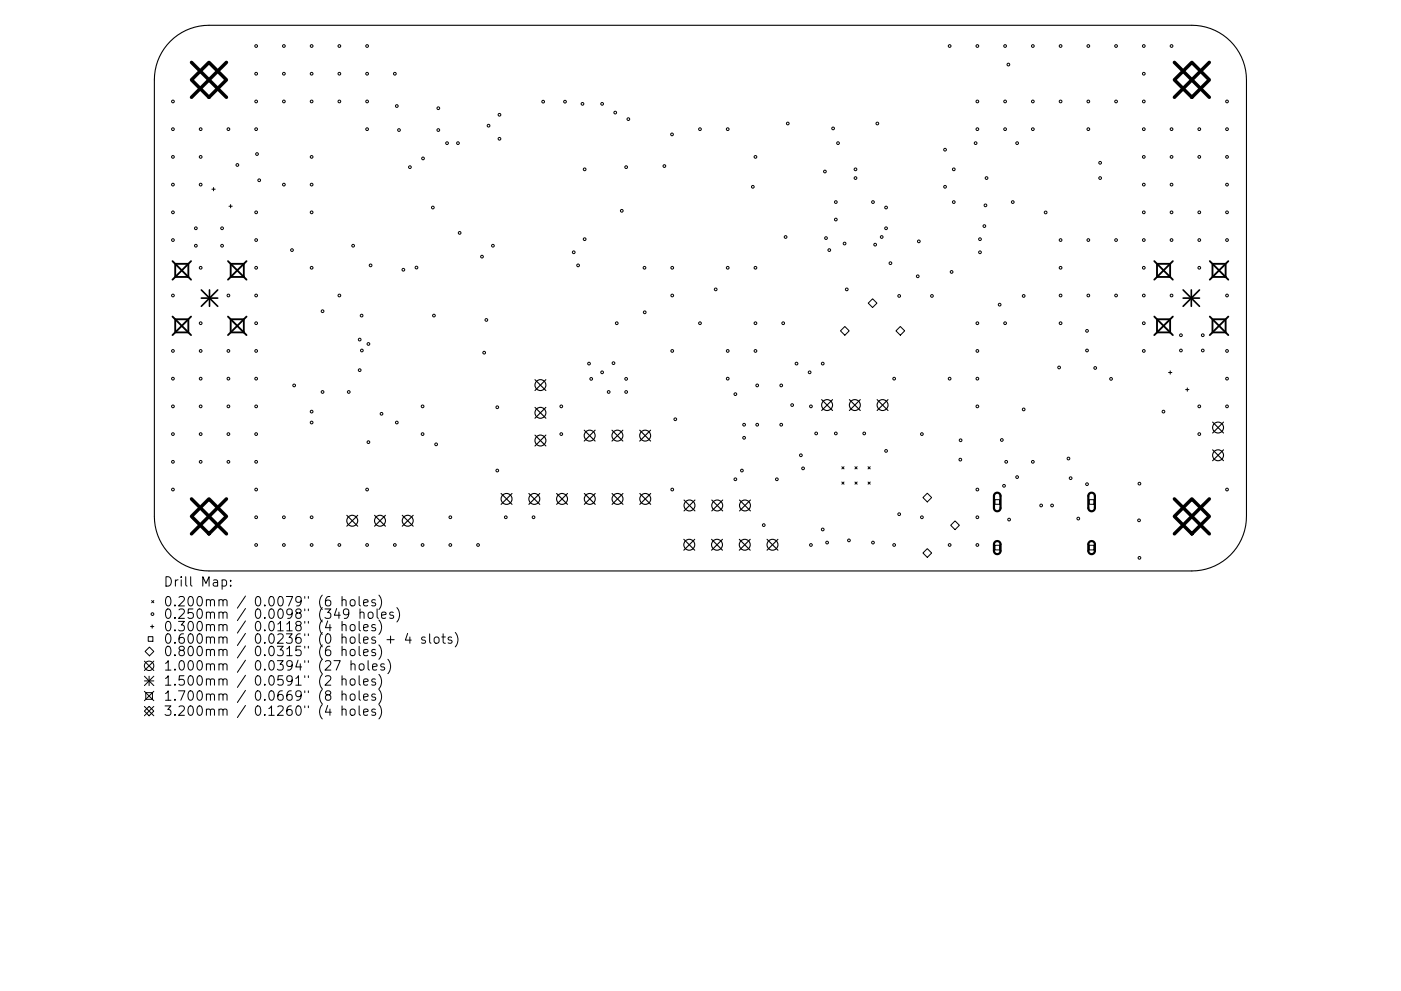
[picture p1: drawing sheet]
<svg xmlns="http://www.w3.org/2000/svg" width="297mm" height="210mm" viewBox="0 0 297 210" stroke-linecap="round" stroke-linejoin="round" font-family="sans-serif">
<defs><g id="words">
<g font-size="2.8">
<text x="34.6" y="124.5">Drill Map:</text>
<text x="34.6" y="128.7">0.200mm / 0.0079&quot; (6 holes)</text>
<text x="34.6" y="131.3">0.250mm / 0.0098&quot; (349 holes)</text>
<text x="34.6" y="133.9">0.300mm / 0.0118&quot; (4 holes)</text>
<text x="34.6" y="136.6">0.600mm / 0.0236&quot; (0 holes + 4 slots)</text>
<text x="34.6" y="139.2">0.800mm / 0.0315&quot; (6 holes)</text>
<text x="34.6" y="142.3">1.000mm / 0.0394&quot; (27 holes)</text>
<text x="34.6" y="145.5">1.500mm / 0.0591&quot; (2 holes)</text>
<text x="34.6" y="148.7">1.700mm / 0.0669&quot; (8 holes)</text>
<text x="34.6" y="151.9">3.200mm / 0.1260&quot; (4 holes)</text>
</g>
</g></defs>
<g fill="none" stroke="#000" stroke-width=".23">
<path d="M36.1 8.8a11.6 11.6 0 0 1 8.2-3.4h208.4a11.6 11.6 0 0 1 11.6 11.5v92.7a11.6 11.6 0 0 1-11.6 11.5h-208.4a11.6 11.6 0 0 1-11.6-11.5v-92.7a11.6 11.6 0 0 1 3.4-8.1zM113.4 80.5l2.3 2.4M113.4 86.4l2.3 2.3M113.4 92.3l2.3 2.3M115.7 80.5l-2.3 2.4M115.7 86.4l-2.3 2.3M115.7 92.3l-2.3 2.3M123.9 91.3l2.3 2.3M126.2 91.3l-2.3 2.3M129.7 91.3l2.4 2.3M132.1 91.3l-2.4 2.3M135.6 91.3l2.3 2.3"/>
<path d="M137.9 91.3l-2.3 2.3M174.2 84.8l2.3 2.3M176.5 84.8l-2.3 2.3M180.1 84.8l2.3 2.3M182.4 84.8l-2.3 2.3M186 84.8l2.3 2.3M188.3 84.8l-2.3 2.3M257.1 89.6l2.3 2.3M257.1 95.4l2.3 2.4M259.4 89.6l-2.3 2.3M259.4 95.4l-2.3 2.4M73.5 109.3l2.3 2.3"/>
<path d="M75.8 109.3l-2.3 2.3M79.4 109.3l2.3 2.3M81.7 109.3l-2.3 2.3M85.3 109.3l2.3 2.3M87.6 109.3l-2.3 2.3M106.2 104.7l2.4 2.3M108.6 104.7l-2.4 2.3M112.1 104.7l2.3 2.3M114.4 104.7l-2.3 2.3M118 104.7l2.3 2.3M120.3 104.7l-2.3 2.3M123.9 104.7l2.3 2.3"/>
<path d="M126.2 104.7l-2.3 2.3M129.8 104.7l2.3 2.3M132.1 104.7l-2.3 2.3M135.7 104.7l2.3 2.3M138 104.7l-2.3 2.3M145 114.4l2.3 2.3M145 106.1l2.3 2.3M147.3 114.4l-2.3 2.3M147.3 106.1l-2.3 2.3M150.9 114.4l2.3 2.3M150.9 106.1l2.3 2.3M153.2 114.4l-2.3 2.3"/>
<path d="M153.2 106.1l-2.3 2.3M156.7 114.4l2.4 2.3M156.8 106.1l2.3 2.3M159.1 114.4l-2.4 2.3M159.1 106.1l-2.3 2.3M162.6 114.4l2.3 2.3M164.9 114.4l-2.3 2.3"/>
<circle cx="114.6" cy="87.6" r="1.16"/>
<circle cx="114.6" cy="81.7" r="1.16"/>
<circle cx="114.6" cy="93.5" r="1.16"/>
<circle cx="125" cy="92.4" r="1.16"/>
<circle cx="130.9" cy="92.4" r="1.16"/>
<circle cx="136.8" cy="92.4" r="1.16"/>
<circle cx="175.4" cy="85.9" r="1.16"/>
<circle cx="181.2" cy="85.9" r="1.16"/>
<circle cx="187.1" cy="85.9" r="1.16"/>
<circle cx="258.3" cy="96.6" r="1.16"/>
<circle cx="258.3" cy="90.7" r="1.16"/>
<circle cx="74.7" cy="110.5" r="1.16"/>
<circle cx="80.6" cy="110.5" r="1.16"/>
<circle cx="86.4" cy="110.5" r="1.16"/>
<circle cx="107.4" cy="105.9" r="1.16"/>
<circle cx="113.3" cy="105.9" r="1.16"/>
<circle cx="119.2" cy="105.9" r="1.16"/>
<circle cx="125" cy="105.9" r="1.16"/>
<circle cx="130.9" cy="105.9" r="1.16"/>
<circle cx="136.8" cy="105.9" r="1.16"/>
<circle cx="146.1" cy="115.6" r="1.16"/>
<circle cx="146.2" cy="107.2" r="1.16"/>
<circle cx="152" cy="115.6" r="1.16"/>
<circle cx="152.1" cy="107.2" r="1.16"/>
<circle cx="157.9" cy="115.6" r="1.16"/>
<circle cx="157.9" cy="107.2" r="1.16"/>
<circle cx="163.8" cy="115.6" r="1.16"/>
</g>
<g fill="none" stroke="#000" stroke-width=".21">
<path d="M45.3 39.8v.7M44.9 40.1h.7M48.5 43.8h.7M48.9 43.4v.7M178.2 70.2l.9-.9 .9 .9-.9 .9zM185 63.4l.9 .9-.9 .9-.9-.9zM190 70.2l.9-.9 .9 .9-.9 .9zM247.8 79h.7M248.1 78.7v.7M178.5 99l.4 .5M178.9 99l-.4 .5M181.3 99l.4 .5"/>
<path d="M181.7 99l-.4 .5M184 99l.5 .5M184.5 99l-.5 .5M251.4 82.7h.7M251.7 82.3v.7M178.5 102.3l.4 .4M178.9 102.3l-.4 .4M181.3 102.3l.4 .4M181.7 102.3l-.4 .4M184 102.3l.5 .4M184.5 102.3l-.5 .4M195.7 105.6l.9-1 .9 1-.9 .9z"/>
<path d="M195.7 117.3l.9-.9 .9 .9-.9 1zM202.5 110.5l.9 .9-.9 1-.9-1zM210.9 106h1v1h-1zM210.9 115.7h1v1h-1zM230.9 106h1v1h-1zM230.9 115.7h1v1h-1zM31.4 135.1h1v1h-1zM31.7 137.3l.9 .9-.9 .9-.9-.9zM31.9 132.9h.7M32.1 127.4l.5 .5M32.3 132.6v.7M32.6 127.4l-.5 .5"/>
<path d="M47.1 123.1l.6-.1 .3 .4v.6l-.1 .3h-.8M48.9 124.2v.2M48.9 123.1v.2M72.5 127.4l.3-.2 .5 .1 .1 1.3M72.5 132.7a.5 .5 0 0 1 .9 .1v1M72.5 138a.5 .5 0 0 1 .9 .1v1M72.5 126.6v2M72.5 131.8v2M72.5 137.1v2M74 130.1l-.4 .3-.6-.1-.2-.2v-.5l.2-.3 .6-.1 .3 .2a1.32 1.32 0 0 1-.5 1.8h-.4M74.3 132.7a.54 .54 0 0 1 .6-.2 .54 .54 0 0 1 .4 .4v.6a.54 .54 0 0 1-.5 .4 .54 .54 0 0 1-.6-.4zM74.3 138a.54 .54 0 0 1 .6-.2 .54 .54 0 0 1 .4 .4v.5a.54 .54 0 0 1-.5 .4 .54 .54 0 0 1-.6-.4z"/>
<path d="M74.4 127.3l.2-.1a.54 .54 0 0 1 .7 .4v.6a.54 .54 0 0 1-.5 .4 .54 .54 0 0 1-.6-.4v-.6zM76.1 126.6v1.7l.3 .3M76.1 131.8v1.8l.3 .2M76.1 137.1v1.7l.3 .3M76.3 130.1a.5 .5 0 0 1 .9 0v1.1M76.3 129.2v2M77.1 127.9l.9-.2v-.4l-.6-.1-.3 .3 .1 1h.8M77.1 133.2l.9-.2v-.4l-.6-.1-.3 .3 .1 .9h.8M77.1 138.5l.9-.2v-.4l-.6-.1-.3 .3 .1 .9h.8M78.1 130.1a.54 .54 0 0 1 .6-.2 .54 .54 0 0 1 .4 .3v.6a.54 .54 0 0 1-.5 .4 .54 .54 0 0 1-.6-.4zM79.6 127.3l-.5-.1-.3 .3 .1 .3 .7 .2v.5h-.8M79.6 132.6l-.5-.1-.3 .3 .1 .3 .7 .2v.4h-.8"/>
<path d="M79.6 137.9l-.5-.1-.3 .3 .1 .3 .7 .1v.5h-.8M80 129.2v1.7l.2 .3M80.3 126.3a2.29 2.29 0 0 1 0 3M80.3 131.6a2.29 2.29 0 0 1 0 3M80.3 136.8a2.29 2.29 0 0 1 0 3.1M80.9 130.5l1-.2-.1-.3-.6-.1-.3 .2 .1 1h.8M82 135.7h1.6M82.2 139.9a2.29 2.29 0 0 1 0 3M82.8 135v1.5M83.4 130l-.5-.1-.3 .2 .1 .3 .7 .2v.5h-.8M84.1 128.9a2.29 2.29 0 0 1 0 3.1M86.4 134.4l-.4 1.4h1.2"/>
<path d="M86.9 135.1v1.4M90.1 135.2l-.4-.1-.3 .3 .1 .3 .6 .2v.5h-.7M91.1 134.5v1.7l.3 .3M92.1 135.3a.54 .54 0 0 1 .6-.2 .54 .54 0 0 1 .4 .4v.6a.54 .54 0 0 1-.5 .4 .54 .54 0 0 1-.6-.4zM93.7 135.1h.7M94 134.5v1.7v.2l.4 .1M95.8 135.2l-.5-.1-.3 .3 .1 .3 .7 .2v.5h-.8M96.5 134.2a2.29 2.29 0 0 1 0 3M30.6 140.3l2 2M30.6 143.5l2 2M30.6 144.5h2M30.6 146.7l2 2"/>
<path d="M30.6 149.9l2 2M30.9 147h1.4v1.4h-1.4zM31.6 149.9l1 1-1 1-1-1zM31.6 143.5v2M32.6 140.3l-2 2M32.6 143.5l-2 2M32.6 146.7l-2 2M32.6 149.9l-2 2M70.8 140.2h1.3l-.8 2M72.5 144.2a.5 .5 0 0 1 .9 .1v1.1M72.5 147.4a.5 .5 0 0 1 .9 .1v1.1M72.5 150.6a.5 .5 0 0 1 .9 .1v1.1"/>
<path d="M72.5 143.4v2M72.5 146.6v2M72.5 149.8v2M74.3 144.2a.54 .54 0 0 1 .6-.2 .54 .54 0 0 1 .4 .4v.6a.54 .54 0 0 1-.5 .4 .54 .54 0 0 1-.6-.4zM74.3 147.4a.54 .54 0 0 1 .6-.2 .54 .54 0 0 1 .4 .4v.6a.54 .54 0 0 1-.5 .4 .54 .54 0 0 1-.6-.4zM74.3 150.6a.54 .54 0 0 1 .6-.2 .54 .54 0 0 1 .4 .4v.6a.54 .54 0 0 1-.5 .4 .54 .54 0 0 1-.6-.4zM74.4 141a.5 .5 0 0 1 .9 .1v1.1M74.4 140.2v2M76.1 143.4v1.7l.3 .3M76.1 146.6v1.7l.3 .3M76.1 149.8v1.7l.3 .3M76.3 140.9a.54 .54 0 0 1 .9 .3v.6a.54 .54 0 0 1-.5 .4 .54 .54 0 0 1-.6-.4v-.6z"/>
<path d="M77.1 144.7l.9-.2v-.4l-.6-.1-.3 .3 .1 1h.8M77.1 147.9l.9-.2v-.4l-.6-.1-.3 .3 .1 1h.8M77.1 151.1l.9-.2v-.4l-.6-.1-.3 .3 .1 1h.8M78 140.2v1.7l.3 .3M79 141.5l1-.2-.1-.4-.6-.1-.3 .3 .1 1h.8M79.6 144.1l-.5-.1-.3 .3 .1 .3 .7 .2v.5h-.8M79.6 147.3l-.5-.1-.3 .3 .1 .3 .7 .2v.5h-.8M79.6 150.5l-.5-.1-.3 .3 .1 .3 .7 .2v.5h-.8M80.3 143.1a2.29 2.29 0 0 1 0 3M80.3 146.3a2.29 2.29 0 0 1 0 3M80.3 149.5a2.29 2.29 0 0 1 0 3M81.5 140.9l-.5-.1-.3 .3 .1 .3 .7 .2v.5h-.8"/>
<circle cx="54.3" cy="15.6" r=".29"/>
<circle cx="54.3" cy="9.8" r=".29"/>
<circle cx="60.2" cy="15.6" r=".29"/>
<circle cx="60.2" cy="9.8" r=".29"/>
<circle cx="66.1" cy="15.6" r=".29"/>
<circle cx="66.1" cy="9.8" r=".29"/>
<circle cx="72" cy="15.6" r=".29"/>
<circle cx="72" cy="9.8" r=".29"/>
<circle cx="77.8" cy="15.6" r=".29"/>
<circle cx="77.8" cy="9.8" r=".29"/>
<circle cx="83.7" cy="15.6" r=".29"/>
<circle cx="201.3" cy="9.8" r=".29"/>
<circle cx="207.2" cy="9.8" r=".29"/>
<circle cx="213.1" cy="9.8" r=".29"/>
<circle cx="213.8" cy="13.7" r=".29"/>
<circle cx="219" cy="9.8" r=".29"/>
<circle cx="224.9" cy="9.8" r=".29"/>
<circle cx="230.7" cy="9.8" r=".29"/>
<circle cx="236.6" cy="9.8" r=".29"/>
<circle cx="242.5" cy="15.6" r=".29"/>
<circle cx="242.5" cy="9.8" r=".29"/>
<circle cx="248.4" cy="9.8" r=".29"/>
<circle cx="36.7" cy="33.3" r=".29"/>
<circle cx="36.7" cy="21.5" r=".29"/>
<circle cx="36.7" cy="39.2" r=".29"/>
<circle cx="36.7" cy="27.4" r=".29"/>
<circle cx="42.5" cy="33.3" r=".29"/>
<circle cx="42.5" cy="27.4" r=".29"/>
<circle cx="42.5" cy="39.2" r=".29"/>
<circle cx="48.4" cy="27.4" r=".29"/>
<circle cx="50.3" cy="35" r=".29"/>
<circle cx="54.3" cy="21.5" r=".29"/>
<circle cx="54.3" cy="27.4" r=".29"/>
<circle cx="54.5" cy="32.7" r=".29"/>
<circle cx="55" cy="38.2" r=".29"/>
<circle cx="60.2" cy="21.5" r=".29"/>
<circle cx="60.2" cy="39.2" r=".29"/>
<circle cx="66.1" cy="21.5" r=".29"/>
<circle cx="66.1" cy="33.3" r=".29"/>
<circle cx="66.1" cy="39.2" r=".29"/>
<circle cx="72" cy="21.5" r=".29"/>
<circle cx="77.8" cy="21.5" r=".29"/>
<circle cx="77.8" cy="27.4" r=".29"/>
<circle cx="84.1" cy="22.5" r=".29"/>
<circle cx="84.6" cy="27.6" r=".29"/>
<circle cx="86.9" cy="35.5" r=".29"/>
<circle cx="89.7" cy="33.6" r=".29"/>
<circle cx="92.9" cy="27.6" r=".29"/>
<circle cx="92.9" cy="23" r=".29"/>
<circle cx="94.8" cy="30.4" r=".29"/>
<circle cx="97.1" cy="30.4" r=".29"/>
<circle cx="103.6" cy="26.7" r=".29"/>
<circle cx="105.9" cy="29.4" r=".29"/>
<circle cx="105.9" cy="24.4" r=".29"/>
<circle cx="115.2" cy="21.6" r=".29"/>
<circle cx="119.8" cy="21.6" r=".29"/>
<circle cx="123.5" cy="22" r=".29"/>
<circle cx="124" cy="35.9" r=".29"/>
<circle cx="127.7" cy="22" r=".29"/>
<circle cx="130.4" cy="23.9" r=".29"/>
<circle cx="132.8" cy="35.5" r=".29"/>
<circle cx="133.2" cy="25.3" r=".29"/>
<circle cx="140.9" cy="35.2" r=".29"/>
<circle cx="142.5" cy="28.5" r=".29"/>
<circle cx="148.4" cy="27.4" r=".29"/>
<circle cx="154.3" cy="27.4" r=".29"/>
<circle cx="159.6" cy="39.6" r=".29"/>
<circle cx="160.2" cy="33.3" r=".29"/>
<circle cx="167" cy="26.2" r=".29"/>
<circle cx="174.9" cy="36.4" r=".29"/>
<circle cx="176.6" cy="27.2" r=".29"/>
<circle cx="177.7" cy="30.4" r=".29"/>
<circle cx="181.4" cy="37.8" r=".29"/>
<circle cx="181.4" cy="35.9" r=".29"/>
<circle cx="186" cy="26.2" r=".29"/>
<circle cx="200.4" cy="39.6" r=".29"/>
<circle cx="200.4" cy="31.8" r=".29"/>
<circle cx="202.2" cy="35.9" r=".29"/>
<circle cx="206.9" cy="30.4" r=".29"/>
<circle cx="207.2" cy="21.5" r=".29"/>
<circle cx="207.2" cy="27.4" r=".29"/>
<circle cx="209.2" cy="37.8" r=".29"/>
<circle cx="213.1" cy="21.5" r=".29"/>
<circle cx="213.1" cy="27.4" r=".29"/>
<circle cx="215.6" cy="30.4" r=".29"/>
<circle cx="219" cy="21.5" r=".29"/>
<circle cx="219" cy="27.4" r=".29"/>
<circle cx="224.9" cy="21.5" r=".29"/>
<circle cx="230.7" cy="21.5" r=".29"/>
<circle cx="230.7" cy="27.4" r=".29"/>
<circle cx="233.2" cy="37.8" r=".29"/>
<circle cx="233.2" cy="34.5" r=".29"/>
<circle cx="236.6" cy="21.5" r=".29"/>
<circle cx="242.5" cy="21.5" r=".29"/>
<circle cx="242.5" cy="33.3" r=".29"/>
<circle cx="242.5" cy="39.2" r=".29"/>
<circle cx="242.5" cy="27.4" r=".29"/>
<circle cx="248.4" cy="33.3" r=".29"/>
<circle cx="248.4" cy="27.4" r=".29"/>
<circle cx="248.4" cy="39.2" r=".29"/>
<circle cx="254.3" cy="33.3" r=".29"/>
<circle cx="254.3" cy="27.4" r=".29"/>
<circle cx="260.2" cy="33.3" r=".29"/>
<circle cx="260.2" cy="21.5" r=".29"/>
<circle cx="260.2" cy="27.4" r=".29"/>
<circle cx="260.2" cy="39.2" r=".29"/>
<circle cx="36.7" cy="45.1" r=".29"/>
<circle cx="36.7" cy="50.9" r=".29"/>
<circle cx="41.5" cy="52.1" r=".29"/>
<circle cx="41.5" cy="48.4" r=".29"/>
<circle cx="42.5" cy="56.8" r=".29"/>
<circle cx="47.1" cy="52.1" r=".29"/>
<circle cx="47.1" cy="48.4" r=".29"/>
<circle cx="54.3" cy="56.8" r=".29"/>
<circle cx="54.3" cy="45.1" r=".29"/>
<circle cx="54.3" cy="50.9" r=".29"/>
<circle cx="61.9" cy="53.1" r=".29"/>
<circle cx="66.1" cy="56.8" r=".29"/>
<circle cx="66.1" cy="45.1" r=".29"/>
<circle cx="74.9" cy="52.1" r=".29"/>
<circle cx="78.6" cy="56.3" r=".29"/>
<circle cx="85.5" cy="57.2" r=".29"/>
<circle cx="88.3" cy="56.8" r=".29"/>
<circle cx="91.8" cy="44" r=".29"/>
<circle cx="97.5" cy="49.4" r=".29"/>
<circle cx="102.2" cy="54.5" r=".29"/>
<circle cx="104.5" cy="52.1" r=".29"/>
<circle cx="121.6" cy="53.5" r=".29"/>
<circle cx="122.6" cy="56.3" r=".29"/>
<circle cx="124" cy="50.7" r=".29"/>
<circle cx="131.8" cy="44.7" r=".29"/>
<circle cx="136.6" cy="56.8" r=".29"/>
<circle cx="142.5" cy="56.8" r=".29"/>
<circle cx="154.3" cy="56.8" r=".29"/>
<circle cx="160.2" cy="56.8" r=".29"/>
<circle cx="166.6" cy="50.3" r=".29"/>
<circle cx="175.1" cy="50.5" r=".29"/>
<circle cx="175.8" cy="53.1" r=".29"/>
<circle cx="177.2" cy="42.9" r=".29"/>
<circle cx="177.2" cy="46.6" r=".29"/>
<circle cx="179.1" cy="51.7" r=".29"/>
<circle cx="185.1" cy="42.9" r=".29"/>
<circle cx="185.5" cy="51.9" r=".29"/>
<circle cx="186.9" cy="50.3" r=".29"/>
<circle cx="187.9" cy="48.4" r=".29"/>
<circle cx="187.9" cy="44" r=".29"/>
<circle cx="188.8" cy="55.8" r=".29"/>
<circle cx="194.6" cy="58.6" r=".29"/>
<circle cx="194.8" cy="51.2" r=".29"/>
<circle cx="201.8" cy="57.7" r=".29"/>
<circle cx="202.2" cy="42.9" r=".29"/>
<circle cx="207.8" cy="53.5" r=".29"/>
<circle cx="207.8" cy="50.7" r=".29"/>
<circle cx="208.7" cy="48" r=".29"/>
<circle cx="208.9" cy="43.6" r=".29"/>
<circle cx="214.7" cy="42.9" r=".29"/>
<circle cx="221.7" cy="45.1" r=".29"/>
<circle cx="224.9" cy="56.8" r=".29"/>
<circle cx="224.9" cy="50.9" r=".29"/>
<circle cx="230.7" cy="50.9" r=".29"/>
<circle cx="236.6" cy="50.9" r=".29"/>
<circle cx="242.5" cy="56.8" r=".29"/>
<circle cx="242.5" cy="45.1" r=".29"/>
<circle cx="242.5" cy="50.9" r=".29"/>
<circle cx="248.4" cy="45.1" r=".29"/>
<circle cx="248.4" cy="50.9" r=".29"/>
<circle cx="254.3" cy="56.8" r=".29"/>
<circle cx="254.3" cy="45.1" r=".29"/>
<circle cx="254.3" cy="50.9" r=".29"/>
<circle cx="260.2" cy="45.1" r=".29"/>
<circle cx="260.2" cy="50.9" r=".29"/>
<circle cx="36.7" cy="74.5" r=".29"/>
<circle cx="36.7" cy="62.7" r=".29"/>
<circle cx="42.5" cy="68.6" r=".29"/>
<circle cx="42.5" cy="74.5" r=".29"/>
<circle cx="48.4" cy="74.5" r=".29"/>
<circle cx="48.4" cy="62.7" r=".29"/>
<circle cx="54.3" cy="74.5" r=".29"/>
<circle cx="54.3" cy="68.6" r=".29"/>
<circle cx="54.3" cy="62.7" r=".29"/>
<circle cx="68.4" cy="66" r=".29"/>
<circle cx="72" cy="62.7" r=".29"/>
<circle cx="76.3" cy="72" r=".29"/>
<circle cx="76.3" cy="78.5" r=".29"/>
<circle cx="76.7" cy="67" r=".29"/>
<circle cx="76.7" cy="74.4" r=".29"/>
<circle cx="78.1" cy="73" r=".29"/>
<circle cx="92" cy="67" r=".29"/>
<circle cx="102.7" cy="74.8" r=".29"/>
<circle cx="103.1" cy="67.9" r=".29"/>
<circle cx="124.9" cy="77.1" r=".29"/>
<circle cx="127.7" cy="79" r=".29"/>
<circle cx="130.1" cy="77.1" r=".29"/>
<circle cx="130.8" cy="68.6" r=".29"/>
<circle cx="136.7" cy="66.3" r=".29"/>
<circle cx="142.5" cy="74.5" r=".29"/>
<circle cx="142.5" cy="62.7" r=".29"/>
<circle cx="148.4" cy="68.6" r=".29"/>
<circle cx="151.7" cy="61.4" r=".29"/>
<circle cx="154.3" cy="74.5" r=".29"/>
<circle cx="160.2" cy="68.6" r=".29"/>
<circle cx="160.2" cy="74.5" r=".29"/>
<circle cx="166.1" cy="68.6" r=".29"/>
<circle cx="168.9" cy="77.1" r=".29"/>
<circle cx="171.7" cy="79" r=".29"/>
<circle cx="174.4" cy="77.1" r=".29"/>
<circle cx="179.5" cy="61.4" r=".29"/>
<circle cx="190.6" cy="62.8" r=".29"/>
<circle cx="197.6" cy="62.8" r=".29"/>
<circle cx="207.2" cy="74.5" r=".29"/>
<circle cx="207.2" cy="68.6" r=".29"/>
<circle cx="211.9" cy="64.6" r=".29"/>
<circle cx="213.1" cy="68.6" r=".29"/>
<circle cx="217" cy="62.8" r=".29"/>
<circle cx="224.6" cy="78" r=".29"/>
<circle cx="224.9" cy="68.6" r=".29"/>
<circle cx="224.9" cy="62.7" r=".29"/>
<circle cx="230.5" cy="74.4" r=".29"/>
<circle cx="230.5" cy="70.2" r=".29"/>
<circle cx="230.7" cy="62.7" r=".29"/>
<circle cx="232.2" cy="78.1" r=".29"/>
<circle cx="236.6" cy="62.7" r=".29"/>
<circle cx="242.5" cy="74.5" r=".29"/>
<circle cx="242.5" cy="68.6" r=".29"/>
<circle cx="242.5" cy="62.7" r=".29"/>
<circle cx="248.4" cy="62.7" r=".29"/>
<circle cx="250.4" cy="71.1" r=".29"/>
<circle cx="250.4" cy="74.4" r=".29"/>
<circle cx="255" cy="71.1" r=".29"/>
<circle cx="255" cy="74.4" r=".29"/>
<circle cx="260.2" cy="74.5" r=".29"/>
<circle cx="260.2" cy="62.7" r=".29"/>
<circle cx="36.7" cy="98" r=".29"/>
<circle cx="36.7" cy="86.2" r=".29"/>
<circle cx="36.7" cy="92.1" r=".29"/>
<circle cx="36.7" cy="80.3" r=".29"/>
<circle cx="42.5" cy="98" r=".29"/>
<circle cx="42.5" cy="86.2" r=".29"/>
<circle cx="42.5" cy="92.1" r=".29"/>
<circle cx="42.5" cy="80.3" r=".29"/>
<circle cx="48.4" cy="98" r=".29"/>
<circle cx="48.4" cy="86.2" r=".29"/>
<circle cx="48.4" cy="92.1" r=".29"/>
<circle cx="48.4" cy="80.3" r=".29"/>
<circle cx="54.3" cy="98" r=".29"/>
<circle cx="54.3" cy="86.2" r=".29"/>
<circle cx="54.3" cy="92.1" r=".29"/>
<circle cx="54.3" cy="80.3" r=".29"/>
<circle cx="62.4" cy="81.8" r=".29"/>
<circle cx="66.1" cy="89.6" r=".29"/>
<circle cx="66.1" cy="87.3" r=".29"/>
<circle cx="68.4" cy="83.2" r=".29"/>
<circle cx="73.9" cy="83.2" r=".29"/>
<circle cx="78.1" cy="93.8" r=".29"/>
<circle cx="80.9" cy="87.8" r=".29"/>
<circle cx="84.1" cy="89.6" r=".29"/>
<circle cx="89.6" cy="86.2" r=".29"/>
<circle cx="89.6" cy="92.1" r=".29"/>
<circle cx="92.5" cy="94.3" r=".29"/>
<circle cx="105.4" cy="86.4" r=".29"/>
<circle cx="105.4" cy="99.8" r=".29"/>
<circle cx="119" cy="86.2" r=".29"/>
<circle cx="119" cy="92.1" r=".29"/>
<circle cx="125.3" cy="80.4" r=".29"/>
<circle cx="129.1" cy="83.2" r=".29"/>
<circle cx="132.8" cy="83.2" r=".29"/>
<circle cx="132.8" cy="80.4" r=".29"/>
<circle cx="143.2" cy="89" r=".29"/>
<circle cx="154.3" cy="80.3" r=".29"/>
<circle cx="155.9" cy="83.6" r=".29"/>
<circle cx="157.3" cy="99.8" r=".29"/>
<circle cx="157.8" cy="92.9" r=".29"/>
<circle cx="157.8" cy="90.1" r=".29"/>
<circle cx="160.5" cy="81.8" r=".29"/>
<circle cx="160.5" cy="90.1" r=".29"/>
<circle cx="165.6" cy="81.8" r=".29"/>
<circle cx="165.6" cy="90.1" r=".29"/>
<circle cx="168" cy="85.9" r=".29"/>
<circle cx="169.8" cy="96.6" r=".29"/>
<circle cx="170.3" cy="99.4" r=".29"/>
<circle cx="171.9" cy="86.2" r=".29"/>
<circle cx="173" cy="92" r=".29"/>
<circle cx="177.2" cy="92" r=".29"/>
<circle cx="183.2" cy="92" r=".29"/>
<circle cx="187.9" cy="95.7" r=".29"/>
<circle cx="189.6" cy="80.3" r=".29"/>
<circle cx="195.5" cy="92.1" r=".29"/>
<circle cx="201.3" cy="80.3" r=".29"/>
<circle cx="203.6" cy="97.5" r=".29"/>
<circle cx="203.7" cy="93.4" r=".29"/>
<circle cx="207.2" cy="86.2" r=".29"/>
<circle cx="207.2" cy="80.3" r=".29"/>
<circle cx="212.4" cy="93.4" r=".29"/>
<circle cx="213.3" cy="98" r=".29"/>
<circle cx="217" cy="86.9" r=".29"/>
<circle cx="219" cy="98" r=".29"/>
<circle cx="226.5" cy="97.3" r=".29"/>
<circle cx="235.6" cy="80.4" r=".29"/>
<circle cx="246.7" cy="87.3" r=".29"/>
<circle cx="254.3" cy="86.2" r=".29"/>
<circle cx="254.3" cy="92.1" r=".29"/>
<circle cx="260.2" cy="86.2" r=".29"/>
<circle cx="260.2" cy="80.3" r=".29"/>
<circle cx="36.7" cy="103.9" r=".29"/>
<circle cx="54.3" cy="109.7" r=".29"/>
<circle cx="54.3" cy="103.9" r=".29"/>
<circle cx="54.3" cy="115.6" r=".29"/>
<circle cx="60.2" cy="109.7" r=".29"/>
<circle cx="60.2" cy="115.6" r=".29"/>
<circle cx="66.1" cy="109.7" r=".29"/>
<circle cx="66.1" cy="115.6" r=".29"/>
<circle cx="72" cy="115.6" r=".29"/>
<circle cx="77.8" cy="103.9" r=".29"/>
<circle cx="77.8" cy="115.6" r=".29"/>
<circle cx="83.7" cy="115.6" r=".29"/>
<circle cx="89.6" cy="115.6" r=".29"/>
<circle cx="95.5" cy="109.7" r=".29"/>
<circle cx="95.5" cy="115.6" r=".29"/>
<circle cx="101.4" cy="115.6" r=".29"/>
<circle cx="107.2" cy="109.7" r=".29"/>
<circle cx="113.1" cy="109.7" r=".29"/>
<circle cx="142.5" cy="103.9" r=".29"/>
<circle cx="155.9" cy="101.7" r=".29"/>
<circle cx="161.9" cy="111.4" r=".29"/>
<circle cx="164.7" cy="101.7" r=".29"/>
<circle cx="171.9" cy="115.6" r=".29"/>
<circle cx="174.4" cy="112.3" r=".29"/>
<circle cx="175.4" cy="115.1" r=".29"/>
<circle cx="180" cy="114.7" r=".29"/>
<circle cx="185.1" cy="115.1" r=".29"/>
<circle cx="189.6" cy="115.6" r=".29"/>
<circle cx="190.6" cy="109.1" r=".29"/>
<circle cx="195.5" cy="109.7" r=".29"/>
<circle cx="201.3" cy="115.6" r=".29"/>
<circle cx="207.2" cy="109.7" r=".29"/>
<circle cx="207.2" cy="103.9" r=".29"/>
<circle cx="207.2" cy="115.6" r=".29"/>
<circle cx="212.9" cy="103.1" r=".29"/>
<circle cx="213.9" cy="110.2" r=".29"/>
<circle cx="215.6" cy="101.2" r=".29"/>
<circle cx="220.7" cy="107.2" r=".29"/>
<circle cx="223.1" cy="107.2" r=".29"/>
<circle cx="227" cy="101.5" r=".29"/>
<circle cx="228.6" cy="110" r=".29"/>
<circle cx="230.5" cy="102.7" r=".29"/>
<circle cx="241.5" cy="110.4" r=".29"/>
<circle cx="241.6" cy="118.4" r=".29"/>
<circle cx="241.6" cy="102.6" r=".29"/>
<circle cx="260.2" cy="103.9" r=".29"/>
<circle cx="32.3" cy="130.3" r=".29"/>
<circle cx="31.6" cy="141.3" r="1"/>
</g>
<path d="M210.9 104.7a.69 .69 0 0 1 .8-.1 .69 .69 0 0 1 .4 .6v2.6a.69 .69 0 0 1-.7 .7 .69 .69 0 0 1-.7-.7v-2.6zM210.9 115a.69 .69 0 0 1 .8-.2 .69 .69 0 0 1 .4 .7v1.4a.69 .69 0 0 1-.7 .7 .69 .69 0 0 1-.7-.7v-1.5zM230.9 104.7a.69 .69 0 0 1 .8-.1 .69 .69 0 0 1 .4 .6v2.6a.69 .69 0 0 1-.7 .7 .69 .69 0 0 1-.7-.7v-2.6zM230.9 115a.69 .69 0 0 1 .8-.2 .69 .69 0 0 1 .4 .7v1.4a.69 .69 0 0 1-.7 .7 .69 .69 0 0 1-.7-.7v-1.5z" fill="none" stroke="#000" stroke-width=".46"/>
<path d="M42.7 61.5l3.5 3.5M42.7 63.3h3.5M44.4 61.5v3.5M46.2 61.5l-3.5 3.5M250.8 63.3h3.5M250.8 61.5l3.5 3.5M252.6 61.5v3.5M254.3 61.5l-3.5 3.5" fill="none" stroke="#000" stroke-width=".35"/>
<g fill="none" stroke="#000" stroke-width=".39">
<path d="M36.6 55.4l3.9 3.9M37.1 56h2.8v2.8h-2.8zM40.5 55.4l-3.9 3.9M48.3 55.4l4 3.9M48.9 56h2.8v2.8h-2.8zM52.3 55.4l-4 3.9M244.7 55.4l4 3.9M245.3 56h2.8v2.8h-2.8zM248.7 55.4l-4 3.9M256.5 55.4l3.9 3.9M257.1 56h2.8v2.8h-2.8zM260.4 55.4l-3.9 3.9"/>
<path d="M36.6 67.2l3.9 3.9M37.1 67.7h2.8v2.8h-2.8zM40.5 67.2l-3.9 3.9M48.3 67.2l4 3.9M48.9 67.7h2.8v2.8h-2.8zM52.3 67.2l-4 3.9M244.7 67.2l4 3.9M245.3 67.7h2.8v2.8h-2.8zM248.7 67.2l-4 3.9M256.5 67.2l3.9 3.9M257.1 67.7h2.8v2.8h-2.8zM260.4 67.2l-3.9 3.9"/>
</g>
<path d="M40.6 13.2l7.4 7.4M44.3 13.2l3.7 3.7-3.7 3.7-3.7-3.7zM48 13.2l-7.4 7.4M249 13.2l7.4 7.4M252.7 13.2l3.7 3.7-3.7 3.7-3.7-3.7zM256.4 13.2l-7.4 7.4M40.6 109.6l3.7-3.7 3.7 3.7-3.7 3.7zM40.6 105.9l7.4 7.4M48 105.9l-7.4 7.4M249 109.6l3.7-3.7 3.7 3.7-3.7 3.7zM249 105.9l7.4 7.4M256.4 105.9l-7.4 7.4" fill="none" stroke="#000" stroke-width=".74"/>
<use href="#words"/>
</svg>
